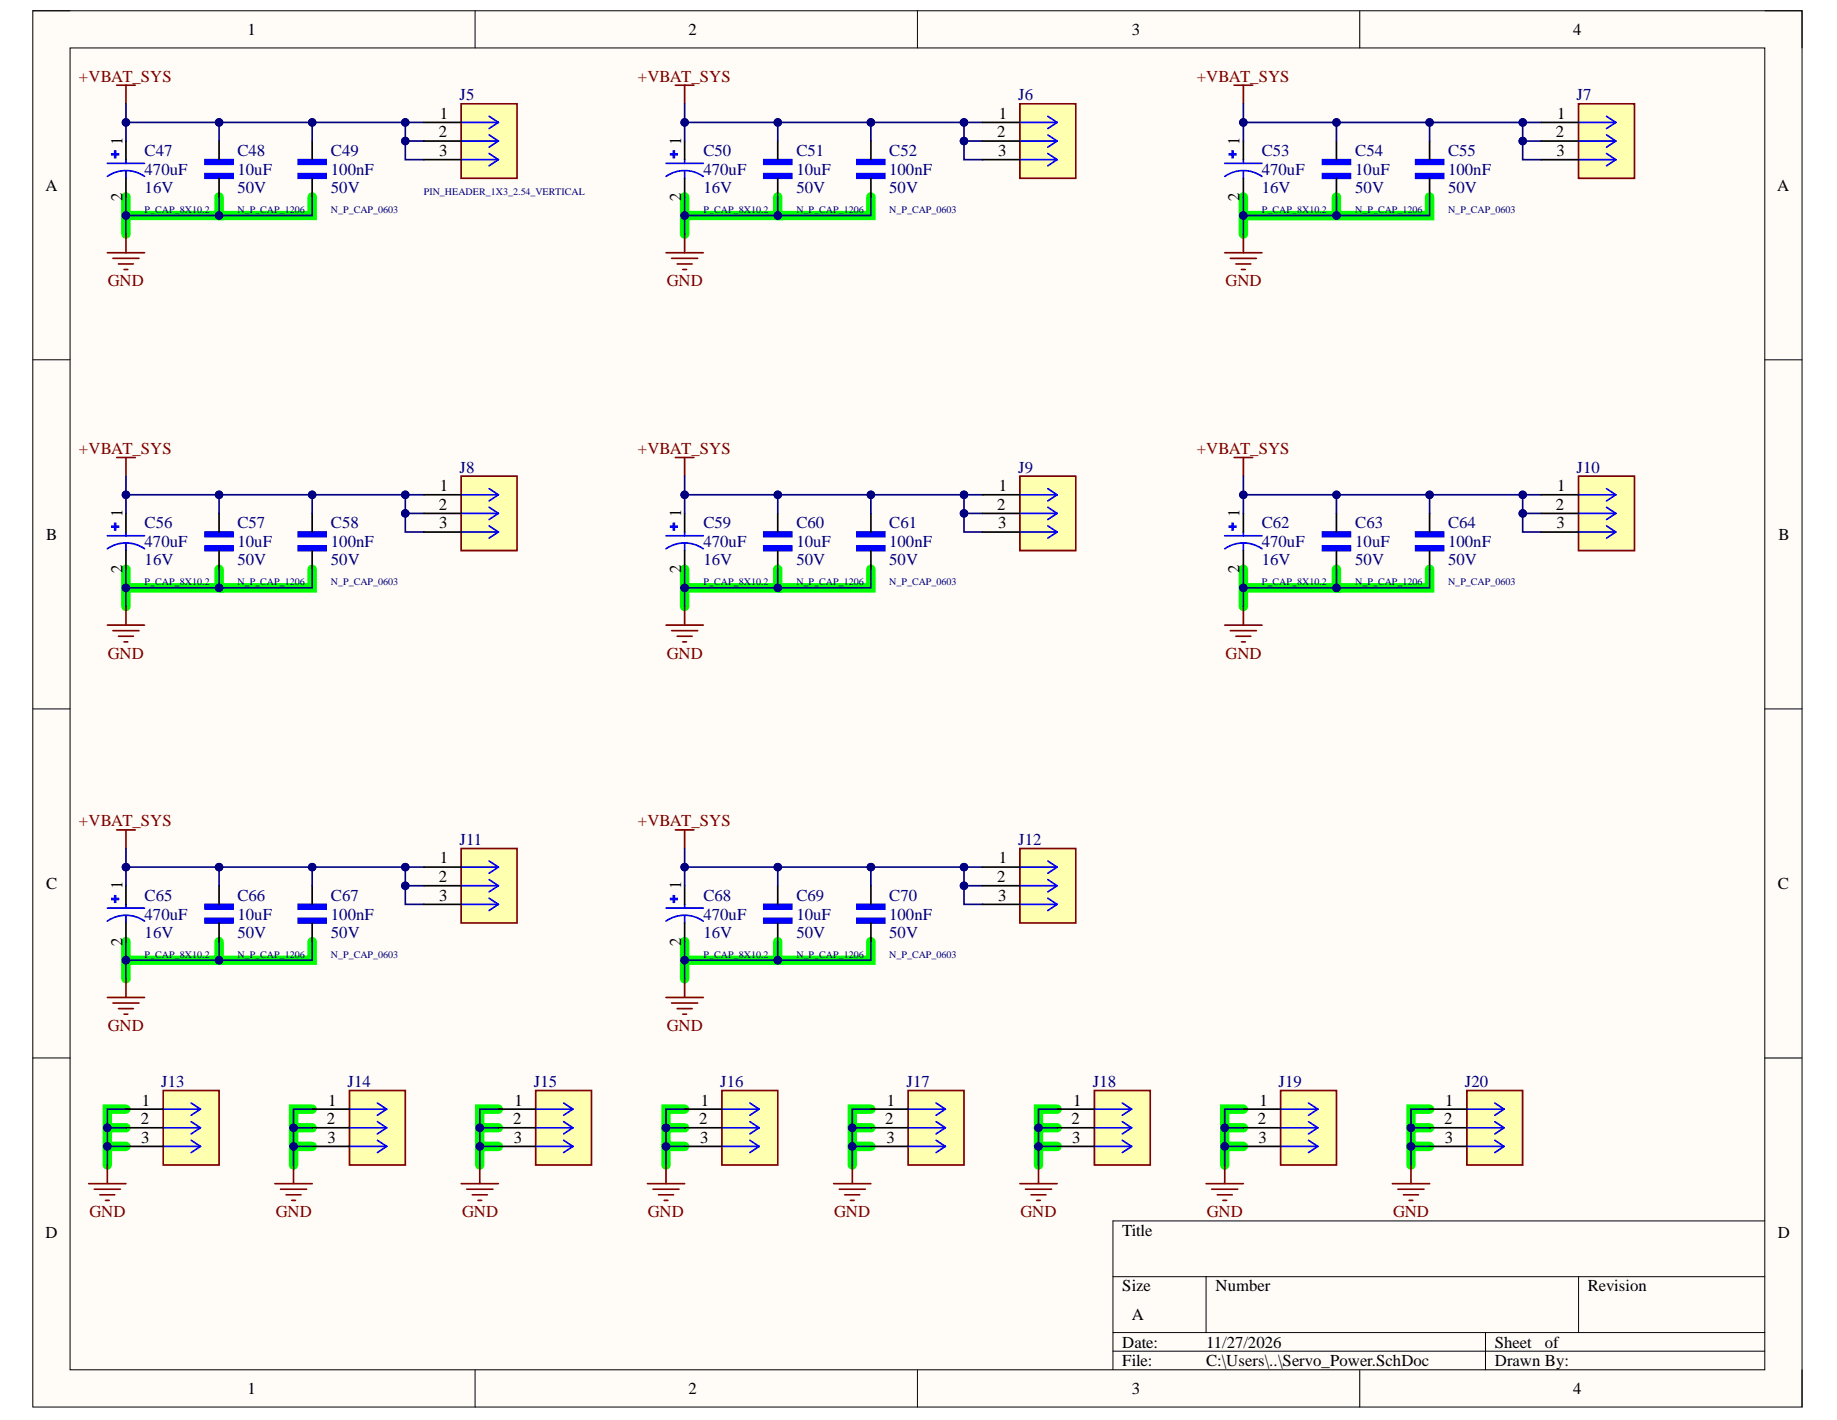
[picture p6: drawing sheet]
<svg xmlns="http://www.w3.org/2000/svg" width="279mm" height="216mm" viewBox="0 0 279 216" stroke-linecap="round" stroke-linejoin="round" font-family="sans-serif">
<defs><g id="words">
<g font-size="2.5">
<text x="37.6" y="5.3">1</text>
<text x="104.7" y="5.3">2</text>
<text x="172.1" y="5.3">3</text>
<text x="239.3" y="5.3">4</text>
<text x="18.6" y="22" transform="rotate(-90 18.6 22)">1</text>
<text x="66.7" y="20.9">2</text>
<text x="66.8" y="23.8">3</text>
<text x="66.9" y="18.1">1</text>
<text x="103.6" y="22" transform="rotate(-90 103.6 22)">1</text>
<text x="151.7" y="20.9">2</text>
<text x="151.8" y="23.8">3</text>
<text x="151.9" y="18.1">1</text>
<text x="188.5" y="22" transform="rotate(-90 188.5 22)">1</text>
<text x="236.7" y="20.9">2</text>
<text x="236.7" y="23.8">3</text>
<text x="236.8" y="18.1">1</text>
<text x="6.9" y="29">A</text>
<text x="270.3" y="29">A</text>
<text x="18.6" y="30.5" transform="rotate(-90 18.6 30.5)">2</text>
<text x="103.6" y="30.5" transform="rotate(-90 103.6 30.5)">2</text>
<text x="188.5" y="30.5" transform="rotate(-90 188.5 30.5)">2</text>
<text x="66.7" y="77.5">2</text>
<text x="66.9" y="74.6">1</text>
<text x="151.7" y="77.5">2</text>
<text x="151.9" y="74.6">1</text>
<text x="236.7" y="77.5">2</text>
<text x="236.8" y="74.6">1</text>
<text x="7" y="82.1">B</text>
<text x="18.6" y="78.6" transform="rotate(-90 18.6 78.6)">1</text>
<text x="66.8" y="80.3">3</text>
<text x="103.6" y="78.6" transform="rotate(-90 103.6 78.6)">1</text>
<text x="151.8" y="80.3">3</text>
<text x="188.5" y="78.6" transform="rotate(-90 188.5 78.6)">1</text>
<text x="236.7" y="80.3">3</text>
<text x="270.5" y="82.1">B</text>
<text x="18.6" y="87.1" transform="rotate(-90 18.6 87.1)">2</text>
<text x="103.6" y="87.1" transform="rotate(-90 103.6 87.1)">2</text>
<text x="188.5" y="87.1" transform="rotate(-90 188.5 87.1)">2</text>
<text x="66.9" y="131.3">1</text>
<text x="151.9" y="131.3">1</text>
<text x="7" y="135.2">C</text>
<text x="18.6" y="135.2" transform="rotate(-90 18.6 135.2)">1</text>
<text x="66.7" y="134.1">2</text>
<text x="66.8" y="136.9">3</text>
<text x="103.6" y="135.2" transform="rotate(-90 103.6 135.2)">1</text>
<text x="151.7" y="134.1">2</text>
<text x="151.8" y="136.9">3</text>
<text x="270.4" y="135.2">C</text>
<text x="18.6" y="143.8" transform="rotate(-90 18.6 143.8)">2</text>
<text x="103.6" y="143.8" transform="rotate(-90 103.6 143.8)">2</text>
<text x="21.4" y="170.9">2</text>
<text x="21.5" y="173.8">3</text>
<text x="21.6" y="168.1">1</text>
<text x="49.7" y="170.9">2</text>
<text x="49.8" y="173.8">3</text>
<text x="49.9" y="168.1">1</text>
<text x="78.1" y="170.9">2</text>
<text x="78.2" y="173.8">3</text>
<text x="78.2" y="168.1">1</text>
<text x="106.3" y="170.9">2</text>
<text x="106.5" y="173.8">3</text>
<text x="106.6" y="168.1">1</text>
<text x="134.7" y="170.9">2</text>
<text x="134.8" y="173.8">3</text>
<text x="134.9" y="168.1">1</text>
<text x="163" y="170.9">2</text>
<text x="163.1" y="173.8">3</text>
<text x="163.2" y="168.1">1</text>
<text x="191.3" y="170.9">2</text>
<text x="191.4" y="173.8">3</text>
<text x="191.6" y="168.1">1</text>
<text x="219.7" y="170.9">2</text>
<text x="219.7" y="173.8">3</text>
<text x="219.8" y="168.1">1</text>
<text x="6.9" y="188.2">D</text>
<text x="170.7" y="187.9">Title</text>
<text x="270.4" y="188.2">D</text>
<text x="170.7" y="196.4">Size</text>
<text x="184.9" y="196.4">Number</text>
<text x="241.5" y="196.4">Revision</text>
<text x="172.1" y="200.7">A</text>
<text x="170.7" y="204.9">Date:</text>
<text x="170.7" y="207.7">File:</text>
<text x="183.5" y="204.9">11/27/2026</text>
<text x="183.5" y="207.7">C:\Users\..\Servo_Power.SchDoc</text>
<text x="227.4" y="204.9">Sheet</text>
<text x="227.4" y="207.7">Drawn By:</text>
<text x="235" y="204.9">of</text>
<text x="37.6" y="212">1</text>
<text x="104.7" y="212">2</text>
<text x="172.1" y="212">3</text>
<text x="239.3" y="212">4</text>
</g>
<g font-size="2.5" fill="#800000">
<text x="12" y="12.4">+VBAT_SYS</text>
<text x="97" y="12.4">+VBAT_SYS</text>
<text x="182" y="12.4">+VBAT_SYS</text>
<text x="16.4" y="43.5">GND</text>
<text x="101.4" y="43.5">GND</text>
<text x="186.4" y="43.5">GND</text>
<text x="12" y="69">+VBAT_SYS</text>
<text x="97" y="69">+VBAT_SYS</text>
<text x="182" y="69">+VBAT_SYS</text>
<text x="16.4" y="100.2">GND</text>
<text x="101.4" y="100.2">GND</text>
<text x="186.4" y="100.2">GND</text>
<text x="12" y="125.6">+VBAT_SYS</text>
<text x="97" y="125.6">+VBAT_SYS</text>
<text x="16.4" y="156.8">GND</text>
<text x="101.4" y="156.8">GND</text>
<text x="13.6" y="185">GND</text>
<text x="42" y="185">GND</text>
<text x="70.3" y="185">GND</text>
<text x="98.5" y="185">GND</text>
<text x="126.9" y="185">GND</text>
<text x="155.2" y="185">GND</text>
<text x="183.5" y="185">GND</text>
<text x="211.9" y="185">GND</text>
</g>
<g font-size="2.5" fill="#000080">
<text x="69.9" y="15.2">J5</text>
<text x="154.9" y="15.2">J6</text>
<text x="239.8" y="15.2">J7</text>
<text x="22" y="23.8">C47</text>
<text x="36.1" y="23.8">C48</text>
<text x="50.3" y="23.8">C49</text>
<text x="107" y="23.8">C50</text>
<text x="121.1" y="23.8">C51</text>
<text x="135.2" y="23.8">C52</text>
<text x="191.9" y="23.8">C53</text>
<text x="206.1" y="23.8">C54</text>
<text x="220.2" y="23.8">C55</text>
<text x="22" y="29.4">16V</text>
<text x="22" y="26.5">470uF</text>
<text x="36.1" y="29.4">50V</text>
<text x="36.1" y="26.5">10uF</text>
<text x="50.3" y="29.4">50V</text>
<text x="50.3" y="26.5">100nF</text>
<text x="107" y="29.4">16V</text>
<text x="107" y="26.5">470uF</text>
<text x="121.1" y="29.4">50V</text>
<text x="121.1" y="26.5">10uF</text>
<text x="135.2" y="29.4">50V</text>
<text x="135.2" y="26.5">100nF</text>
<text x="191.9" y="29.4">16V</text>
<text x="191.9" y="26.5">470uF</text>
<text x="206.1" y="29.4">50V</text>
<text x="206.1" y="26.5">10uF</text>
<text x="220.2" y="29.4">50V</text>
<text x="220.2" y="26.5">100nF</text>
<text x="69.9" y="71.8">J8</text>
<text x="154.9" y="71.8">J9</text>
<text x="239.8" y="71.8">J10</text>
<text x="22" y="83.2">470uF</text>
<text x="22" y="80.3">C56</text>
<text x="36.1" y="83.2">10uF</text>
<text x="36.1" y="80.3">C57</text>
<text x="50.3" y="83.2">100nF</text>
<text x="50.3" y="80.3">C58</text>
<text x="107" y="83.2">470uF</text>
<text x="107" y="80.3">C59</text>
<text x="121.1" y="83.2">10uF</text>
<text x="121.1" y="80.3">C60</text>
<text x="135.2" y="83.2">100nF</text>
<text x="135.2" y="80.3">C61</text>
<text x="191.9" y="83.2">470uF</text>
<text x="191.9" y="80.3">C62</text>
<text x="206.1" y="83.2">10uF</text>
<text x="206.1" y="80.3">C63</text>
<text x="220.2" y="83.2">100nF</text>
<text x="220.2" y="80.3">C64</text>
<text x="22" y="86">16V</text>
<text x="36.1" y="86">50V</text>
<text x="50.3" y="86">50V</text>
<text x="107" y="86">16V</text>
<text x="121.1" y="86">50V</text>
<text x="135.2" y="86">50V</text>
<text x="191.9" y="86">16V</text>
<text x="206.1" y="86">50V</text>
<text x="220.2" y="86">50V</text>
<text x="69.9" y="128.5">J11</text>
<text x="154.9" y="128.5">J12</text>
<text x="22" y="136.9">C65</text>
<text x="36.1" y="136.9">C66</text>
<text x="50.3" y="136.9">C67</text>
<text x="107" y="136.9">C68</text>
<text x="121.1" y="136.9">C69</text>
<text x="135.2" y="136.9">C70</text>
<text x="22" y="142.6">16V</text>
<text x="22" y="139.8">470uF</text>
<text x="36.1" y="142.6">50V</text>
<text x="36.1" y="139.8">10uF</text>
<text x="50.3" y="142.6">50V</text>
<text x="50.3" y="139.8">100nF</text>
<text x="107" y="142.6">16V</text>
<text x="107" y="139.8">470uF</text>
<text x="121.1" y="142.6">50V</text>
<text x="121.1" y="139.8">10uF</text>
<text x="135.2" y="142.6">50V</text>
<text x="135.2" y="139.8">100nF</text>
<text x="24.5" y="165.2">J13</text>
<text x="52.9" y="165.2">J14</text>
<text x="81.2" y="165.2">J15</text>
<text x="109.5" y="165.2">J16</text>
<text x="137.9" y="165.2">J17</text>
<text x="166.2" y="165.2">J18</text>
<text x="194.5" y="165.2">J19</text>
<text x="222.8" y="165.2">J20</text>
</g>
<g font-size="1.5" fill="#000080">
<text x="64.5" y="29.6">PIN_HEADER_1X3_2.54_VERTICAL</text>
<text x="22" y="32.5">P_CAP_8X10.2</text>
<text x="36.1" y="32.5">N_P_CAP_1206</text>
<text x="50.3" y="32.5">N_P_CAP_0603</text>
<text x="107" y="32.5">P_CAP_8X10.2</text>
<text x="121.1" y="32.5">N_P_CAP_1206</text>
<text x="135.2" y="32.5">N_P_CAP_0603</text>
<text x="191.9" y="32.5">P_CAP_8X10.2</text>
<text x="206.1" y="32.5">N_P_CAP_1206</text>
<text x="220.2" y="32.5">N_P_CAP_0603</text>
<text x="22" y="89">P_CAP_8X10.2</text>
<text x="36.1" y="89">N_P_CAP_1206</text>
<text x="50.3" y="89">N_P_CAP_0603</text>
<text x="107" y="89">P_CAP_8X10.2</text>
<text x="121.1" y="89">N_P_CAP_1206</text>
<text x="135.2" y="89">N_P_CAP_0603</text>
<text x="191.9" y="89">P_CAP_8X10.2</text>
<text x="206.1" y="89">N_P_CAP_1206</text>
<text x="220.2" y="89">N_P_CAP_0603</text>
<text x="22" y="145.6">P_CAP_8X10.2</text>
<text x="36.1" y="145.6">N_P_CAP_1206</text>
<text x="50.3" y="145.6">N_P_CAP_0603</text>
<text x="107" y="145.6">P_CAP_8X10.2</text>
<text x="121.1" y="145.6">N_P_CAP_1206</text>
<text x="135.2" y="145.6">N_P_CAP_0603</text>
</g>
</g></defs>
<path d="M5 1.6h269.1v212.3h-269.1z" fill-rule="evenodd" fill="#fffcf8"/>
<path d="M5 1.6h269.1v212.3h-269.1z" fill="none" stroke="#000" stroke-width=".15"/>
<path d="M10.7 7.3h257.7v201h-257.7z" fill-rule="evenodd" fill="#fffcf8"/>
<g fill="none" stroke="#000" stroke-width=".15">
<path d="M5 1.6h5.7M10.7 7.3h257.7v201h-257.7zM72.3 1.6v5.7M139.5 1.6v5.7M206.8 1.6v5.7M268.4 1.6h5.7v5.7M5 54.7h5.7M268.4 54.7h5.7M5 107.8h5.7M268.4 107.8h5.7M5 160.9h5.7M268.4 160.9h5.7"/>
<path d="M169.3 194.1h99.1M183.4 194.1v8.5M240.1 194.1v8.5M268.4 185.6h-99.1v22.7M72.3 208.3v5.6M139.5 208.3v5.6M169.3 202.6h99.1M169.3 205.4h99.1M206.8 208.3v5.6M225.9 202.6v5.7M274.1 208.3v5.6"/>
</g>
<g fill="none" stroke="#0f0" stroke-width="1.4">
<path d="M19.2 29.9v5.7M33.3 29.9v2.9h-14.1M47.5 29.9v2.9h-14.2M104.1 29.9v5.7M118.3 29.9v2.9h-14.2M132.5 29.9v2.9h-14.2M189.1 29.9v5.7M203.3 29.9v2.9h-14.2M217.4 29.9v2.9h-14.1M19.2 86.5v5.7M33.3 86.5v2.9h-14.1M47.5 86.5v2.9h-14.2"/>
<path d="M104.1 86.5v5.7M118.3 86.5v2.9h-14.2M132.5 86.5v2.9h-14.2M189.1 86.6v5.6M203.3 86.6v2.8h-14.2M217.4 86.6v2.8h-14.1M19.2 143.2v5.6M33.3 143.2v2.8h-14.1M47.5 143.2v2.8h-14.2M104.1 143.2v5.6M118.3 143.2v2.8h-14.2M132.5 143.2v2.8h-14.2"/>
<path d="M16.3 171.5h2.9M16.3 174.3h2.9M19.2 168.6h-2.9v8.5M44.6 171.5h2.9M44.6 174.3h2.9M47.5 168.6h-2.9v8.5M73 171.5h2.8M73 174.3h2.8M75.8 168.6h-2.8v8.5M101.3 171.5h2.8M101.3 174.3h2.8M104.1 168.6h-2.8v8.5"/>
<path d="M129.6 171.5h2.9M129.6 174.3h2.9M132.5 168.6h-2.9v8.5M157.9 171.5h2.9M158 174.3h2.8M160.8 168.6h-2.8v8.5M186.3 171.5h2.8M186.3 174.3h2.8M189.1 168.6h-2.8v8.5M214.6 171.5h2.8M214.6 174.3h2.8M217.4 168.6h-2.8v8.5"/>
</g>
<g fill="none" stroke="#800000" stroke-width=".25">
<path d="M16.3 38.4h5.7M17.2 39.3h3.9M19.2 35.6v2.8M18 40.1h2.3M18.9 41h.5M13.5 180h5.7M16.3 177.1v2.9M41.8 180h5.7M44.6 177.1v2.9M70.1 180h5.7M73 177.1v2.9M98.5 180h5.6"/>
<path d="M101.3 177.1v2.9M126.8 180h5.7M129.6 177.1v2.9M155.1 180h5.7M158 177.1v2.9M183.4 180h5.7M186.3 177.1v2.9M211.8 180h5.6M214.6 177.1v2.9M14.3 180.8h4M15.2 181.7h2.3M16 182.5h.6"/>
<path d="M42.7 180.8h3.9M43.5 181.7h2.3M44.4 182.5h.5M71 180.8h4M71.8 181.7h2.3M72.7 182.5h.6M99.3 180.8h4M100.2 181.7h2.2M101 182.5h.6M127.6 180.8h4M128.5 181.7h2.3M129.3 182.5h.6"/>
<path d="M156 180.8h3.9M156.8 181.7h2.3M157.7 182.5h.5M184.3 180.8h4M185.1 181.7h2.3M186 182.5h.6M212.6 180.8h4M213.5 181.7h2.2M214.3 182.5h.6"/>
</g>
<path d="M31.2 26.4h4.2v.7h-4.2z" fill-rule="evenodd" fill="#00f"/>
<path d="M31.2 26.4h4.2v.7h-4.2z" fill="none" stroke="#00f" stroke-width=".25"/>
<path d="M31.2 24.3h4.2v.7h-4.2z" fill-rule="evenodd" fill="#00f"/>
<path d="M31.2 24.3h4.2v.7h-4.2z" fill="none" stroke="#00f" stroke-width=".25"/>
<path d="M33.3 21.4v2.9M33.3 27.1v2.8" fill="none" stroke="#000" stroke-width=".25"/>
<path d="M45.4 26.4h4.2v.7h-4.2z" fill-rule="evenodd" fill="#00f"/>
<path d="M45.4 26.4h4.2v.7h-4.2z" fill="none" stroke="#00f" stroke-width=".25"/>
<path d="M45.4 24.3h4.2v.7h-4.2z" fill-rule="evenodd" fill="#00f"/>
<path d="M45.4 24.3h4.2v.7h-4.2z" fill="none" stroke="#00f" stroke-width=".25"/>
<path d="M47.5 21.4v2.9M47.5 27.1v2.8" fill="none" stroke="#000" stroke-width=".25"/>
<path d="M17.4 23h.2v1h-.2z" fill-rule="evenodd" fill="#00f"/>
<path d="M17.4 23h.2v1h-.2z" fill="none" stroke="#00f" stroke-width=".25"/>
<path d="M17 23.4h1v.1h-1z" fill-rule="evenodd" fill="#00f"/>
<path d="M16.3 26.8a4.9 4.9 0 0 1 5.7 0M16.3 24.8h5.7M17 23.4h1v.1h-1zM19.2 24.3v.5M19.2 26v1.1" fill="none" stroke="#00f" stroke-width=".25"/>
<path d="M19.2 21.4v2.9M19.2 27.1v2.8" fill="none" stroke="#000" stroke-width=".25"/>
<path d="M17.7 13h2.9M19.2 13v2.8M101.3 38.4h5.7M102.1 39.3h4M104.1 35.6v2.8M103 40.1h2.3M103.8 41h.6" fill="none" stroke="#800000" stroke-width=".25"/>
<path d="M116.2 26.4h4.2v.7h-4.2z" fill-rule="evenodd" fill="#00f"/>
<path d="M116.2 26.4h4.2v.7h-4.2z" fill="none" stroke="#00f" stroke-width=".25"/>
<path d="M116.2 24.3h4.2v.7h-4.2z" fill-rule="evenodd" fill="#00f"/>
<path d="M116.2 24.3h4.2v.7h-4.2z" fill="none" stroke="#00f" stroke-width=".25"/>
<path d="M118.3 21.4v2.9M118.3 27.1v2.8" fill="none" stroke="#000" stroke-width=".25"/>
<path d="M130.3 26.4h4.3v.7h-4.3z" fill-rule="evenodd" fill="#00f"/>
<path d="M130.3 26.4h4.3v.7h-4.3z" fill="none" stroke="#00f" stroke-width=".25"/>
<path d="M130.3 24.3h4.3v.7h-4.3z" fill-rule="evenodd" fill="#00f"/>
<path d="M130.3 24.3h4.3v.7h-4.3z" fill="none" stroke="#00f" stroke-width=".25"/>
<path d="M132.5 21.4v2.9M132.5 27.1v2.8" fill="none" stroke="#000" stroke-width=".25"/>
<path d="M102.4 23h.2v1h-.2z" fill-rule="evenodd" fill="#00f"/>
<path d="M102.4 23h.2v1h-.2z" fill="none" stroke="#00f" stroke-width=".25"/>
<path d="M102 23.4h1v.1h-1z" fill-rule="evenodd" fill="#00f"/>
<path d="M101.3 26.8a4.9 4.9 0 0 1 5.7 0M101.3 24.8h5.7M102 23.4h1v.1h-1zM104.1 24.3v.5M104.1 26v1.1" fill="none" stroke="#00f" stroke-width=".25"/>
<path d="M104.1 21.4v2.9M104.1 27.1v2.8" fill="none" stroke="#000" stroke-width=".25"/>
<path d="M102.7 13h2.8M104.1 13v2.8" fill="none" stroke="#800000" stroke-width=".25"/>
<path d="M19.2 168.6h-2.9v8.5" fill="none" stroke="#000080" stroke-width=".25"/>
<circle cx="16.3" cy="171.5" r=".57" fill="#000080"/>
<circle cx="16.3" cy="171.5" r=".57" fill="none" stroke="#000080" stroke-width=".15"/>
<circle cx="16.3" cy="174.3" r=".56" fill="#000080"/>
<circle cx="16.3" cy="174.3" r=".56" fill="none" stroke="#000080" stroke-width=".15"/>
<path d="M132.5 168.6h-2.9v8.5" fill="none" stroke="#000080" stroke-width=".25"/>
<circle cx="129.6" cy="171.5" r=".57" fill="#000080"/>
<circle cx="129.6" cy="171.5" r=".57" fill="none" stroke="#000080" stroke-width=".15"/>
<circle cx="129.6" cy="174.3" r=".57" fill="#000080"/>
<circle cx="129.6" cy="174.3" r=".57" fill="none" stroke="#000080" stroke-width=".15"/>
<path d="M129.6 171.5h2.9" fill="none" stroke="#000080" stroke-width=".25"/>
<circle cx="129.6" cy="171.5" r=".57" fill="#000080"/>
<circle cx="129.6" cy="171.5" r=".57" fill="none" stroke="#000080" stroke-width=".15"/>
<path d="M129.6 174.3h2.9" fill="none" stroke="#000080" stroke-width=".25"/>
<circle cx="129.6" cy="174.3" r=".57" fill="#000080"/>
<circle cx="129.6" cy="174.3" r=".57" fill="none" stroke="#000080" stroke-width=".15"/>
<path d="M16.3 171.5h2.9" fill="none" stroke="#000080" stroke-width=".25"/>
<circle cx="16.3" cy="171.5" r=".57" fill="#000080"/>
<circle cx="16.3" cy="171.5" r=".57" fill="none" stroke="#000080" stroke-width=".15"/>
<path d="M16.3 174.3h2.9" fill="none" stroke="#000080" stroke-width=".25"/>
<circle cx="16.3" cy="174.3" r=".56" fill="#000080"/>
<circle cx="16.3" cy="174.3" r=".56" fill="none" stroke="#000080" stroke-width=".15"/>
<path d="M47.5 168.6h-2.9v8.5" fill="none" stroke="#000080" stroke-width=".25"/>
<circle cx="44.6" cy="171.5" r=".57" fill="#000080"/>
<circle cx="44.6" cy="171.5" r=".57" fill="none" stroke="#000080" stroke-width=".15"/>
<circle cx="44.7" cy="174.3" r=".56" fill="#000080"/>
<circle cx="44.7" cy="174.3" r=".56" fill="none" stroke="#000080" stroke-width=".15"/>
<path d="M160.8 168.6h-2.8v8.5" fill="none" stroke="#000080" stroke-width=".25"/>
<circle cx="157.9" cy="171.5" r=".57" fill="#000080"/>
<circle cx="157.9" cy="171.5" r=".57" fill="none" stroke="#000080" stroke-width=".15"/>
<circle cx="157.9" cy="174.3" r=".57" fill="#000080"/>
<circle cx="157.9" cy="174.3" r=".57" fill="none" stroke="#000080" stroke-width=".15"/>
<path d="M157.9 171.5h2.9" fill="none" stroke="#000080" stroke-width=".25"/>
<circle cx="157.9" cy="171.5" r=".57" fill="#000080"/>
<circle cx="157.9" cy="171.5" r=".57" fill="none" stroke="#000080" stroke-width=".15"/>
<path d="M158 174.3h2.8" fill="none" stroke="#000080" stroke-width=".25"/>
<circle cx="157.9" cy="174.3" r=".57" fill="#000080"/>
<circle cx="157.9" cy="174.3" r=".57" fill="none" stroke="#000080" stroke-width=".15"/>
<path d="M44.6 171.5h2.9" fill="none" stroke="#000080" stroke-width=".25"/>
<circle cx="44.6" cy="171.5" r=".57" fill="#000080"/>
<circle cx="44.6" cy="171.5" r=".57" fill="none" stroke="#000080" stroke-width=".15"/>
<path d="M44.6 174.3h2.9" fill="none" stroke="#000080" stroke-width=".25"/>
<circle cx="44.7" cy="174.3" r=".56" fill="#000080"/>
<circle cx="44.7" cy="174.3" r=".56" fill="none" stroke="#000080" stroke-width=".15"/>
<path d="M75.8 168.6h-2.8v8.5" fill="none" stroke="#000080" stroke-width=".25"/>
<circle cx="73" cy="171.5" r=".57" fill="#000080"/>
<circle cx="73" cy="171.5" r=".57" fill="none" stroke="#000080" stroke-width=".15"/>
<circle cx="73" cy="174.3" r=".56" fill="#000080"/>
<circle cx="73" cy="174.3" r=".56" fill="none" stroke="#000080" stroke-width=".15"/>
<path d="M189.1 168.6h-2.8v8.5" fill="none" stroke="#000080" stroke-width=".25"/>
<circle cx="186.3" cy="171.5" r=".57" fill="#000080"/>
<circle cx="186.3" cy="171.5" r=".57" fill="none" stroke="#000080" stroke-width=".15"/>
<circle cx="186.3" cy="174.3" r=".57" fill="#000080"/>
<circle cx="186.3" cy="174.3" r=".57" fill="none" stroke="#000080" stroke-width=".15"/>
<path d="M186.3 171.5h2.8" fill="none" stroke="#000080" stroke-width=".25"/>
<circle cx="186.3" cy="171.5" r=".57" fill="#000080"/>
<circle cx="186.3" cy="171.5" r=".57" fill="none" stroke="#000080" stroke-width=".15"/>
<path d="M186.3 174.3h2.8" fill="none" stroke="#000080" stroke-width=".25"/>
<circle cx="186.3" cy="174.3" r=".57" fill="#000080"/>
<circle cx="186.3" cy="174.3" r=".57" fill="none" stroke="#000080" stroke-width=".15"/>
<path d="M73 171.5h2.8" fill="none" stroke="#000080" stroke-width=".25"/>
<circle cx="73" cy="171.5" r=".57" fill="#000080"/>
<circle cx="73" cy="171.5" r=".57" fill="none" stroke="#000080" stroke-width=".15"/>
<path d="M73 174.3h2.8" fill="none" stroke="#000080" stroke-width=".25"/>
<circle cx="73" cy="174.3" r=".56" fill="#000080"/>
<circle cx="73" cy="174.3" r=".56" fill="none" stroke="#000080" stroke-width=".15"/>
<path d="M104.1 168.6h-2.8v8.5" fill="none" stroke="#000080" stroke-width=".25"/>
<circle cx="101.3" cy="171.5" r=".57" fill="#000080"/>
<circle cx="101.3" cy="171.5" r=".57" fill="none" stroke="#000080" stroke-width=".15"/>
<circle cx="101.3" cy="174.3" r=".56" fill="#000080"/>
<circle cx="101.3" cy="174.3" r=".56" fill="none" stroke="#000080" stroke-width=".15"/>
<path d="M217.4 168.6h-2.8v8.5" fill="none" stroke="#000080" stroke-width=".25"/>
<circle cx="214.6" cy="171.5" r=".57" fill="#000080"/>
<circle cx="214.6" cy="171.5" r=".57" fill="none" stroke="#000080" stroke-width=".15"/>
<circle cx="214.6" cy="174.3" r=".57" fill="#000080"/>
<circle cx="214.6" cy="174.3" r=".57" fill="none" stroke="#000080" stroke-width=".15"/>
<path d="M214.6 171.5h2.8" fill="none" stroke="#000080" stroke-width=".25"/>
<circle cx="214.6" cy="171.5" r=".57" fill="#000080"/>
<circle cx="214.6" cy="171.5" r=".57" fill="none" stroke="#000080" stroke-width=".15"/>
<path d="M214.6 174.3h2.8" fill="none" stroke="#000080" stroke-width=".25"/>
<circle cx="214.6" cy="174.3" r=".57" fill="#000080"/>
<circle cx="214.6" cy="174.3" r=".57" fill="none" stroke="#000080" stroke-width=".15"/>
<path d="M101.3 171.5h2.8" fill="none" stroke="#000080" stroke-width=".25"/>
<circle cx="101.3" cy="171.5" r=".57" fill="#000080"/>
<circle cx="101.3" cy="171.5" r=".57" fill="none" stroke="#000080" stroke-width=".15"/>
<path d="M101.3 174.3h2.8" fill="none" stroke="#000080" stroke-width=".25"/>
<circle cx="101.3" cy="174.3" r=".56" fill="#000080"/>
<circle cx="101.3" cy="174.3" r=".56" fill="none" stroke="#000080" stroke-width=".15"/>
<path d="M33.3 29.9v2.9h-14.1" fill="none" stroke="#000080" stroke-width=".25"/>
<circle cx="33.3" cy="32.8" r=".57" fill="#000080"/>
<circle cx="33.3" cy="32.8" r=".57" fill="none" stroke="#000080" stroke-width=".15"/>
<circle cx="19.2" cy="32.8" r=".57" fill="#000080"/>
<circle cx="19.2" cy="32.8" r=".57" fill="none" stroke="#000080" stroke-width=".15"/>
<path d="M19.2 18.6h45.3" fill="none" stroke="#000080" stroke-width=".25"/>
<circle cx="61.6" cy="18.6" r=".57" fill="#000080"/>
<circle cx="61.6" cy="18.6" r=".57" fill="none" stroke="#000080" stroke-width=".15"/>
<circle cx="47.5" cy="18.6" r=".57" fill="#000080"/>
<circle cx="47.5" cy="18.6" r=".57" fill="none" stroke="#000080" stroke-width=".15"/>
<circle cx="33.3" cy="18.6" r=".57" fill="#000080"/>
<circle cx="33.3" cy="18.6" r=".57" fill="none" stroke="#000080" stroke-width=".15"/>
<circle cx="19.2" cy="18.6" r=".57" fill="#000080"/>
<circle cx="19.2" cy="18.6" r=".57" fill="none" stroke="#000080" stroke-width=".15"/>
<path d="M33.3 18.6v2.8" fill="none" stroke="#000080" stroke-width=".25"/>
<circle cx="33.3" cy="18.6" r=".57" fill="#000080"/>
<circle cx="33.3" cy="18.6" r=".57" fill="none" stroke="#000080" stroke-width=".15"/>
<path d="M61.6 18.6v2.8h2.9" fill="none" stroke="#000080" stroke-width=".25"/>
<circle cx="61.6" cy="18.6" r=".57" fill="#000080"/>
<circle cx="61.6" cy="18.6" r=".57" fill="none" stroke="#000080" stroke-width=".15"/>
<circle cx="61.6" cy="21.4" r=".57" fill="#000080"/>
<circle cx="61.6" cy="21.4" r=".57" fill="none" stroke="#000080" stroke-width=".15"/>
<path d="M61.6 21.4v2.9h2.9" fill="none" stroke="#000080" stroke-width=".25"/>
<circle cx="61.6" cy="21.4" r=".57" fill="#000080"/>
<circle cx="61.6" cy="21.4" r=".57" fill="none" stroke="#000080" stroke-width=".15"/>
<path d="M19.2 29.9v5.7" fill="none" stroke="#000080" stroke-width=".25"/>
<circle cx="19.2" cy="32.8" r=".57" fill="#000080"/>
<circle cx="19.2" cy="32.8" r=".57" fill="none" stroke="#000080" stroke-width=".15"/>
<path d="M19.2 15.8v5.6" fill="none" stroke="#000080" stroke-width=".25"/>
<circle cx="19.2" cy="18.6" r=".57" fill="#000080"/>
<circle cx="19.2" cy="18.6" r=".57" fill="none" stroke="#000080" stroke-width=".15"/>
<path d="M47.5 18.6v2.8" fill="none" stroke="#000080" stroke-width=".25"/>
<circle cx="47.5" cy="18.6" r=".57" fill="#000080"/>
<circle cx="47.5" cy="18.6" r=".57" fill="none" stroke="#000080" stroke-width=".15"/>
<path d="M47.5 29.9v2.9h-14.2" fill="none" stroke="#000080" stroke-width=".25"/>
<circle cx="33.3" cy="32.8" r=".57" fill="#000080"/>
<circle cx="33.3" cy="32.8" r=".57" fill="none" stroke="#000080" stroke-width=".15"/>
<path d="M118.3 29.9v2.9h-14.2" fill="none" stroke="#000080" stroke-width=".25"/>
<circle cx="118.3" cy="32.8" r=".57" fill="#000080"/>
<circle cx="118.3" cy="32.8" r=".57" fill="none" stroke="#000080" stroke-width=".15"/>
<circle cx="104.1" cy="32.8" r=".57" fill="#000080"/>
<circle cx="104.1" cy="32.8" r=".57" fill="none" stroke="#000080" stroke-width=".15"/>
<path d="M104.1 18.6h45.3" fill="none" stroke="#000080" stroke-width=".25"/>
<circle cx="146.6" cy="18.6" r=".57" fill="#000080"/>
<circle cx="146.6" cy="18.6" r=".57" fill="none" stroke="#000080" stroke-width=".15"/>
<circle cx="132.5" cy="18.6" r=".57" fill="#000080"/>
<circle cx="132.5" cy="18.6" r=".57" fill="none" stroke="#000080" stroke-width=".15"/>
<circle cx="118.3" cy="18.6" r=".57" fill="#000080"/>
<circle cx="118.3" cy="18.6" r=".57" fill="none" stroke="#000080" stroke-width=".15"/>
<circle cx="104.1" cy="18.6" r=".57" fill="#000080"/>
<circle cx="104.1" cy="18.6" r=".57" fill="none" stroke="#000080" stroke-width=".15"/>
<path d="M118.3 18.6v2.8" fill="none" stroke="#000080" stroke-width=".25"/>
<circle cx="118.3" cy="18.6" r=".57" fill="#000080"/>
<circle cx="118.3" cy="18.6" r=".57" fill="none" stroke="#000080" stroke-width=".15"/>
<path d="M146.6 18.6v2.8h2.8" fill="none" stroke="#000080" stroke-width=".25"/>
<circle cx="146.6" cy="18.6" r=".57" fill="#000080"/>
<circle cx="146.6" cy="18.6" r=".57" fill="none" stroke="#000080" stroke-width=".15"/>
<circle cx="146.6" cy="21.4" r=".57" fill="#000080"/>
<circle cx="146.6" cy="21.4" r=".57" fill="none" stroke="#000080" stroke-width=".15"/>
<path d="M146.6 21.4v2.9h2.8" fill="none" stroke="#000080" stroke-width=".25"/>
<circle cx="146.6" cy="21.4" r=".57" fill="#000080"/>
<circle cx="146.6" cy="21.4" r=".57" fill="none" stroke="#000080" stroke-width=".15"/>
<path d="M104.1 29.9v5.7" fill="none" stroke="#000080" stroke-width=".25"/>
<circle cx="104.1" cy="32.8" r=".57" fill="#000080"/>
<circle cx="104.1" cy="32.8" r=".57" fill="none" stroke="#000080" stroke-width=".15"/>
<path d="M104.1 15.8v5.6" fill="none" stroke="#000080" stroke-width=".25"/>
<circle cx="104.1" cy="18.6" r=".57" fill="#000080"/>
<circle cx="104.1" cy="18.6" r=".57" fill="none" stroke="#000080" stroke-width=".15"/>
<path d="M132.5 18.6v2.8" fill="none" stroke="#000080" stroke-width=".25"/>
<circle cx="132.5" cy="18.6" r=".57" fill="#000080"/>
<circle cx="132.5" cy="18.6" r=".57" fill="none" stroke="#000080" stroke-width=".15"/>
<path d="M132.5 29.9v2.9h-14.2" fill="none" stroke="#000080" stroke-width=".25"/>
<circle cx="118.3" cy="32.8" r=".57" fill="#000080"/>
<circle cx="118.3" cy="32.8" r=".57" fill="none" stroke="#000080" stroke-width=".15"/>
<path d="M186.3 38.4h5.6M187.1 39.3h4M189.1 35.6v2.8M188 40.1h2.2M188.8 41h.6" fill="none" stroke="#800000" stroke-width=".25"/>
<path d="M201.1 26.4h4.3v.7h-4.3z" fill-rule="evenodd" fill="#00f"/>
<path d="M201.1 26.4h4.3v.7h-4.3z" fill="none" stroke="#00f" stroke-width=".25"/>
<path d="M201.1 24.3h4.3v.7h-4.3z" fill-rule="evenodd" fill="#00f"/>
<path d="M201.1 24.3h4.3v.7h-4.3z" fill="none" stroke="#00f" stroke-width=".25"/>
<path d="M203.3 21.4v2.9M203.3 27.1v2.8" fill="none" stroke="#000" stroke-width=".25"/>
<path d="M215.3 26.4h4.3v.7h-4.3z" fill-rule="evenodd" fill="#00f"/>
<path d="M215.3 26.4h4.3v.7h-4.3z" fill="none" stroke="#00f" stroke-width=".25"/>
<path d="M215.3 24.3h4.3v.7h-4.3z" fill-rule="evenodd" fill="#00f"/>
<path d="M215.3 24.3h4.3v.7h-4.3z" fill="none" stroke="#00f" stroke-width=".25"/>
<path d="M217.4 21.4v2.9M217.4 27.1v2.8" fill="none" stroke="#000" stroke-width=".25"/>
<path d="M187.4 23h.1v1h-.1z" fill-rule="evenodd" fill="#00f"/>
<path d="M187.4 23h.1v1h-.1z" fill="none" stroke="#00f" stroke-width=".25"/>
<path d="M187 23.4h1v.1h-1z" fill-rule="evenodd" fill="#00f"/>
<path d="M186.3 26.8a4.9 4.9 0 0 1 5.6 0M186.3 24.8h5.6M187 23.4h1v.1h-1zM189.1 24.3v.5M189.1 26v1.1" fill="none" stroke="#00f" stroke-width=".25"/>
<path d="M189.1 21.4v2.9M189.1 27.1v2.8" fill="none" stroke="#000" stroke-width=".25"/>
<path d="M187.7 13h2.8M189.1 13v2.8" fill="none" stroke="#800000" stroke-width=".25"/>
<path d="M203.3 29.9v2.9h-14.2" fill="none" stroke="#000080" stroke-width=".25"/>
<circle cx="203.3" cy="32.8" r=".56" fill="#000080"/>
<circle cx="203.3" cy="32.8" r=".56" fill="none" stroke="#000080" stroke-width=".15"/>
<circle cx="189.1" cy="32.8" r=".57" fill="#000080"/>
<circle cx="189.1" cy="32.8" r=".57" fill="none" stroke="#000080" stroke-width=".15"/>
<path d="M189.1 18.6h45.3" fill="none" stroke="#000080" stroke-width=".25"/>
<circle cx="231.6" cy="18.6" r=".57" fill="#000080"/>
<circle cx="231.6" cy="18.6" r=".57" fill="none" stroke="#000080" stroke-width=".15"/>
<circle cx="217.4" cy="18.6" r=".57" fill="#000080"/>
<circle cx="217.4" cy="18.6" r=".57" fill="none" stroke="#000080" stroke-width=".15"/>
<circle cx="203.3" cy="18.6" r=".57" fill="#000080"/>
<circle cx="203.3" cy="18.6" r=".57" fill="none" stroke="#000080" stroke-width=".15"/>
<circle cx="189.1" cy="18.6" r=".57" fill="#000080"/>
<circle cx="189.1" cy="18.6" r=".57" fill="none" stroke="#000080" stroke-width=".15"/>
<path d="M203.3 18.6v2.8" fill="none" stroke="#000080" stroke-width=".25"/>
<circle cx="203.3" cy="18.6" r=".57" fill="#000080"/>
<circle cx="203.3" cy="18.6" r=".57" fill="none" stroke="#000080" stroke-width=".15"/>
<path d="M231.6 18.6v2.8h2.8" fill="none" stroke="#000080" stroke-width=".25"/>
<circle cx="231.6" cy="18.6" r=".57" fill="#000080"/>
<circle cx="231.6" cy="18.6" r=".57" fill="none" stroke="#000080" stroke-width=".15"/>
<circle cx="231.6" cy="21.4" r=".56" fill="#000080"/>
<circle cx="231.6" cy="21.4" r=".56" fill="none" stroke="#000080" stroke-width=".15"/>
<path d="M231.6 21.4v2.9h2.8" fill="none" stroke="#000080" stroke-width=".25"/>
<circle cx="231.6" cy="21.4" r=".56" fill="#000080"/>
<circle cx="231.6" cy="21.4" r=".56" fill="none" stroke="#000080" stroke-width=".15"/>
<path d="M189.1 29.9v5.7" fill="none" stroke="#000080" stroke-width=".25"/>
<circle cx="189.1" cy="32.8" r=".57" fill="#000080"/>
<circle cx="189.1" cy="32.8" r=".57" fill="none" stroke="#000080" stroke-width=".15"/>
<path d="M189.1 15.8v5.6" fill="none" stroke="#000080" stroke-width=".25"/>
<circle cx="189.1" cy="18.6" r=".57" fill="#000080"/>
<circle cx="189.1" cy="18.6" r=".57" fill="none" stroke="#000080" stroke-width=".15"/>
<path d="M217.4 18.6v2.8" fill="none" stroke="#000080" stroke-width=".25"/>
<circle cx="217.4" cy="18.6" r=".57" fill="#000080"/>
<circle cx="217.4" cy="18.6" r=".57" fill="none" stroke="#000080" stroke-width=".15"/>
<path d="M217.4 29.9v2.9h-14.1" fill="none" stroke="#000080" stroke-width=".25"/>
<circle cx="203.3" cy="32.8" r=".56" fill="#000080"/>
<circle cx="203.3" cy="32.8" r=".56" fill="none" stroke="#000080" stroke-width=".15"/>
<path d="M16.3 95h5.7M17.2 95.9h3.9M18 96.7h2.3M18.9 97.6h.5M19.2 92.2v2.8" fill="none" stroke="#800000" stroke-width=".25"/>
<path d="M31.2 83h4.2v.7h-4.2z" fill-rule="evenodd" fill="#00f"/>
<path d="M31.2 83h4.2v.7h-4.2z" fill="none" stroke="#00f" stroke-width=".25"/>
<path d="M31.2 80.9h4.2v.7h-4.2z" fill-rule="evenodd" fill="#00f"/>
<path d="M31.2 80.9h4.2v.7h-4.2z" fill="none" stroke="#00f" stroke-width=".25"/>
<path d="M33.3 78.1v2.8M33.3 83.7v2.8" fill="none" stroke="#000" stroke-width=".25"/>
<path d="M45.4 83h4.2v.7h-4.2z" fill-rule="evenodd" fill="#00f"/>
<path d="M45.4 83h4.2v.7h-4.2z" fill="none" stroke="#00f" stroke-width=".25"/>
<path d="M45.4 80.9h4.2v.7h-4.2z" fill-rule="evenodd" fill="#00f"/>
<path d="M45.4 80.9h4.2v.7h-4.2z" fill="none" stroke="#00f" stroke-width=".25"/>
<path d="M47.5 78.1v2.8M47.5 83.7v2.8" fill="none" stroke="#000" stroke-width=".25"/>
<path d="M17.4 79.6h.2v1h-.2z" fill-rule="evenodd" fill="#00f"/>
<path d="M17.4 79.6h.2v1h-.2z" fill="none" stroke="#00f" stroke-width=".25"/>
<path d="M17 80h1v.1h-1z" fill-rule="evenodd" fill="#00f"/>
<path d="M16.3 83.4a4.9 4.9 0 0 1 5.7 0M16.3 81.5h5.7M17 80h1v.1h-1zM19.2 80.9v.6M19.2 82.6v1.1" fill="none" stroke="#00f" stroke-width=".25"/>
<path d="M19.2 78.1v2.8M19.2 83.7v2.8" fill="none" stroke="#000" stroke-width=".25"/>
<path d="M17.7 69.6h2.9M19.2 69.6v2.8M101.3 95h5.7M102.1 95.9h4M103 96.7h2.3M103.8 97.6h.6M104.1 92.2v2.8" fill="none" stroke="#800000" stroke-width=".25"/>
<path d="M116.2 83h4.2v.7h-4.2z" fill-rule="evenodd" fill="#00f"/>
<path d="M116.2 83h4.2v.7h-4.2z" fill="none" stroke="#00f" stroke-width=".25"/>
<path d="M116.2 80.9h4.2v.7h-4.2z" fill-rule="evenodd" fill="#00f"/>
<path d="M116.2 80.9h4.2v.7h-4.2z" fill="none" stroke="#00f" stroke-width=".25"/>
<path d="M118.3 78.1v2.8M118.3 83.7v2.8" fill="none" stroke="#000" stroke-width=".25"/>
<path d="M130.3 83h4.3v.7h-4.3z" fill-rule="evenodd" fill="#00f"/>
<path d="M130.3 83h4.3v.7h-4.3z" fill="none" stroke="#00f" stroke-width=".25"/>
<path d="M130.3 80.9h4.3v.7h-4.3z" fill-rule="evenodd" fill="#00f"/>
<path d="M130.3 80.9h4.3v.7h-4.3z" fill="none" stroke="#00f" stroke-width=".25"/>
<path d="M132.5 78.1v2.8M132.5 83.7v2.8" fill="none" stroke="#000" stroke-width=".25"/>
<path d="M102.4 79.6h.2v1h-.2z" fill-rule="evenodd" fill="#00f"/>
<path d="M102.4 79.6h.2v1h-.2z" fill="none" stroke="#00f" stroke-width=".25"/>
<path d="M102 80h1v.1h-1z" fill-rule="evenodd" fill="#00f"/>
<path d="M101.3 83.4a4.9 4.9 0 0 1 5.7 0M101.3 81.5h5.7M102 80h1v.1h-1zM104.1 80.9v.6M104.1 82.6v1.1" fill="none" stroke="#00f" stroke-width=".25"/>
<path d="M104.1 78.1v2.8M104.1 83.7v2.8" fill="none" stroke="#000" stroke-width=".25"/>
<path d="M102.7 69.6h2.8M104.1 69.6v2.8" fill="none" stroke="#800000" stroke-width=".25"/>
<path d="M33.3 86.5v2.9h-14.1" fill="none" stroke="#000080" stroke-width=".25"/>
<circle cx="33.3" cy="89.4" r=".57" fill="#000080"/>
<circle cx="33.3" cy="89.4" r=".57" fill="none" stroke="#000080" stroke-width=".15"/>
<circle cx="19.2" cy="89.4" r=".57" fill="#000080"/>
<circle cx="19.2" cy="89.4" r=".57" fill="none" stroke="#000080" stroke-width=".15"/>
<path d="M19.2 75.2h45.3" fill="none" stroke="#000080" stroke-width=".25"/>
<circle cx="61.6" cy="75.2" r=".57" fill="#000080"/>
<circle cx="61.6" cy="75.2" r=".57" fill="none" stroke="#000080" stroke-width=".15"/>
<circle cx="47.5" cy="75.2" r=".57" fill="#000080"/>
<circle cx="47.5" cy="75.2" r=".57" fill="none" stroke="#000080" stroke-width=".15"/>
<circle cx="33.3" cy="75.2" r=".57" fill="#000080"/>
<circle cx="33.3" cy="75.2" r=".57" fill="none" stroke="#000080" stroke-width=".15"/>
<circle cx="19.2" cy="75.2" r=".57" fill="#000080"/>
<circle cx="19.2" cy="75.2" r=".57" fill="none" stroke="#000080" stroke-width=".15"/>
<path d="M33.3 75.2v2.9" fill="none" stroke="#000080" stroke-width=".25"/>
<circle cx="33.3" cy="75.2" r=".57" fill="#000080"/>
<circle cx="33.3" cy="75.2" r=".57" fill="none" stroke="#000080" stroke-width=".15"/>
<path d="M61.6 75.2v2.9h2.9" fill="none" stroke="#000080" stroke-width=".25"/>
<circle cx="61.6" cy="75.2" r=".57" fill="#000080"/>
<circle cx="61.6" cy="75.2" r=".57" fill="none" stroke="#000080" stroke-width=".15"/>
<circle cx="61.6" cy="78.1" r=".57" fill="#000080"/>
<circle cx="61.6" cy="78.1" r=".57" fill="none" stroke="#000080" stroke-width=".15"/>
<path d="M61.6 78.1v2.8h2.9" fill="none" stroke="#000080" stroke-width=".25"/>
<circle cx="61.6" cy="78.1" r=".57" fill="#000080"/>
<circle cx="61.6" cy="78.1" r=".57" fill="none" stroke="#000080" stroke-width=".15"/>
<path d="M19.2 86.5v5.7" fill="none" stroke="#000080" stroke-width=".25"/>
<circle cx="19.2" cy="89.4" r=".57" fill="#000080"/>
<circle cx="19.2" cy="89.4" r=".57" fill="none" stroke="#000080" stroke-width=".15"/>
<path d="M19.2 72.4v5.7" fill="none" stroke="#000080" stroke-width=".25"/>
<circle cx="19.2" cy="75.2" r=".57" fill="#000080"/>
<circle cx="19.2" cy="75.2" r=".57" fill="none" stroke="#000080" stroke-width=".15"/>
<path d="M47.5 75.2v2.9" fill="none" stroke="#000080" stroke-width=".25"/>
<circle cx="47.5" cy="75.2" r=".57" fill="#000080"/>
<circle cx="47.5" cy="75.2" r=".57" fill="none" stroke="#000080" stroke-width=".15"/>
<path d="M47.5 86.5v2.9h-14.2" fill="none" stroke="#000080" stroke-width=".25"/>
<circle cx="33.3" cy="89.4" r=".57" fill="#000080"/>
<circle cx="33.3" cy="89.4" r=".57" fill="none" stroke="#000080" stroke-width=".15"/>
<path d="M118.3 86.5v2.9h-14.2" fill="none" stroke="#000080" stroke-width=".25"/>
<circle cx="118.3" cy="89.4" r=".57" fill="#000080"/>
<circle cx="118.3" cy="89.4" r=".57" fill="none" stroke="#000080" stroke-width=".15"/>
<circle cx="104.1" cy="89.4" r=".57" fill="#000080"/>
<circle cx="104.1" cy="89.4" r=".57" fill="none" stroke="#000080" stroke-width=".15"/>
<path d="M104.1 75.2h45.3" fill="none" stroke="#000080" stroke-width=".25"/>
<circle cx="146.6" cy="75.2" r=".57" fill="#000080"/>
<circle cx="146.6" cy="75.2" r=".57" fill="none" stroke="#000080" stroke-width=".15"/>
<circle cx="132.5" cy="75.2" r=".57" fill="#000080"/>
<circle cx="132.5" cy="75.2" r=".57" fill="none" stroke="#000080" stroke-width=".15"/>
<circle cx="118.3" cy="75.2" r=".57" fill="#000080"/>
<circle cx="118.3" cy="75.2" r=".57" fill="none" stroke="#000080" stroke-width=".15"/>
<circle cx="104.1" cy="75.2" r=".57" fill="#000080"/>
<circle cx="104.1" cy="75.2" r=".57" fill="none" stroke="#000080" stroke-width=".15"/>
<path d="M118.3 75.2v2.9" fill="none" stroke="#000080" stroke-width=".25"/>
<circle cx="118.3" cy="75.2" r=".57" fill="#000080"/>
<circle cx="118.3" cy="75.2" r=".57" fill="none" stroke="#000080" stroke-width=".15"/>
<path d="M146.6 75.2v2.9h2.8" fill="none" stroke="#000080" stroke-width=".25"/>
<circle cx="146.6" cy="75.2" r=".57" fill="#000080"/>
<circle cx="146.6" cy="75.2" r=".57" fill="none" stroke="#000080" stroke-width=".15"/>
<circle cx="146.6" cy="78.1" r=".57" fill="#000080"/>
<circle cx="146.6" cy="78.1" r=".57" fill="none" stroke="#000080" stroke-width=".15"/>
<path d="M146.6 78.1v2.8h2.8" fill="none" stroke="#000080" stroke-width=".25"/>
<circle cx="146.6" cy="78.1" r=".57" fill="#000080"/>
<circle cx="146.6" cy="78.1" r=".57" fill="none" stroke="#000080" stroke-width=".15"/>
<path d="M104.1 86.5v5.7" fill="none" stroke="#000080" stroke-width=".25"/>
<circle cx="104.1" cy="89.4" r=".57" fill="#000080"/>
<circle cx="104.1" cy="89.4" r=".57" fill="none" stroke="#000080" stroke-width=".15"/>
<path d="M104.1 72.4v5.7" fill="none" stroke="#000080" stroke-width=".25"/>
<circle cx="104.1" cy="75.2" r=".57" fill="#000080"/>
<circle cx="104.1" cy="75.2" r=".57" fill="none" stroke="#000080" stroke-width=".15"/>
<path d="M132.5 75.2v2.9" fill="none" stroke="#000080" stroke-width=".25"/>
<circle cx="132.5" cy="75.2" r=".57" fill="#000080"/>
<circle cx="132.5" cy="75.2" r=".57" fill="none" stroke="#000080" stroke-width=".15"/>
<path d="M132.5 86.5v2.9h-14.2" fill="none" stroke="#000080" stroke-width=".25"/>
<circle cx="118.3" cy="89.4" r=".57" fill="#000080"/>
<circle cx="118.3" cy="89.4" r=".57" fill="none" stroke="#000080" stroke-width=".15"/>
<path d="M186.3 95h5.6M187.1 95.9h4M188 96.7h2.2M188.8 97.6h.6M189.1 92.2v2.8" fill="none" stroke="#800000" stroke-width=".25"/>
<path d="M201.1 83h4.3v.7h-4.3z" fill-rule="evenodd" fill="#00f"/>
<path d="M201.1 83h4.3v.7h-4.3z" fill="none" stroke="#00f" stroke-width=".25"/>
<path d="M201.1 80.9h4.3v.7h-4.3z" fill-rule="evenodd" fill="#00f"/>
<path d="M201.1 80.9h4.3v.7h-4.3z" fill="none" stroke="#00f" stroke-width=".25"/>
<path d="M203.3 78.1v2.8M203.3 83.7v2.9" fill="none" stroke="#000" stroke-width=".25"/>
<path d="M215.3 83h4.3v.7h-4.3z" fill-rule="evenodd" fill="#00f"/>
<path d="M215.3 83h4.3v.7h-4.3z" fill="none" stroke="#00f" stroke-width=".25"/>
<path d="M215.3 80.9h4.3v.7h-4.3z" fill-rule="evenodd" fill="#00f"/>
<path d="M215.3 80.9h4.3v.7h-4.3z" fill="none" stroke="#00f" stroke-width=".25"/>
<path d="M217.4 78.1v2.8M217.4 83.7v2.9" fill="none" stroke="#000" stroke-width=".25"/>
<path d="M187.4 79.6h.1v1h-.1z" fill-rule="evenodd" fill="#00f"/>
<path d="M187.4 79.6h.1v1h-.1z" fill="none" stroke="#00f" stroke-width=".25"/>
<path d="M187 80h1v.2h-1z" fill-rule="evenodd" fill="#00f"/>
<path d="M186.3 83.4a5 5 0 0 1 5.6 0M186.3 81.5h5.6M187 80h1v.2h-1zM189.1 80.9v.6M189.1 82.6v1.1" fill="none" stroke="#00f" stroke-width=".25"/>
<path d="M189.1 78.1v2.8M189.1 83.7v2.9" fill="none" stroke="#000" stroke-width=".25"/>
<path d="M187.7 69.6h2.8M189.1 69.6v2.8" fill="none" stroke="#800000" stroke-width=".25"/>
<path d="M203.3 86.6v2.8h-14.2" fill="none" stroke="#000080" stroke-width=".25"/>
<circle cx="203.3" cy="89.4" r=".56" fill="#000080"/>
<circle cx="203.3" cy="89.4" r=".56" fill="none" stroke="#000080" stroke-width=".15"/>
<circle cx="189.1" cy="89.4" r=".57" fill="#000080"/>
<circle cx="189.1" cy="89.4" r=".57" fill="none" stroke="#000080" stroke-width=".15"/>
<path d="M189.1 75.2h45.3" fill="none" stroke="#000080" stroke-width=".25"/>
<circle cx="231.6" cy="75.2" r=".56" fill="#000080"/>
<circle cx="231.6" cy="75.2" r=".56" fill="none" stroke="#000080" stroke-width=".15"/>
<circle cx="217.4" cy="75.2" r=".57" fill="#000080"/>
<circle cx="217.4" cy="75.2" r=".57" fill="none" stroke="#000080" stroke-width=".15"/>
<circle cx="203.3" cy="75.2" r=".56" fill="#000080"/>
<circle cx="203.3" cy="75.2" r=".56" fill="none" stroke="#000080" stroke-width=".15"/>
<circle cx="189.1" cy="75.2" r=".57" fill="#000080"/>
<circle cx="189.1" cy="75.2" r=".57" fill="none" stroke="#000080" stroke-width=".15"/>
<path d="M203.3 75.2v2.9" fill="none" stroke="#000080" stroke-width=".25"/>
<circle cx="203.3" cy="75.2" r=".56" fill="#000080"/>
<circle cx="203.3" cy="75.2" r=".56" fill="none" stroke="#000080" stroke-width=".15"/>
<path d="M231.6 75.2v2.9h2.8" fill="none" stroke="#000080" stroke-width=".25"/>
<circle cx="231.6" cy="75.2" r=".56" fill="#000080"/>
<circle cx="231.6" cy="75.2" r=".56" fill="none" stroke="#000080" stroke-width=".15"/>
<circle cx="231.6" cy="78.1" r=".56" fill="#000080"/>
<circle cx="231.6" cy="78.1" r=".56" fill="none" stroke="#000080" stroke-width=".15"/>
<path d="M231.6 78.1v2.8h2.8" fill="none" stroke="#000080" stroke-width=".25"/>
<circle cx="231.6" cy="78.1" r=".56" fill="#000080"/>
<circle cx="231.6" cy="78.1" r=".56" fill="none" stroke="#000080" stroke-width=".15"/>
<path d="M189.1 86.6v5.6" fill="none" stroke="#000080" stroke-width=".25"/>
<circle cx="189.1" cy="89.4" r=".57" fill="#000080"/>
<circle cx="189.1" cy="89.4" r=".57" fill="none" stroke="#000080" stroke-width=".15"/>
<path d="M189.1 72.4v5.7" fill="none" stroke="#000080" stroke-width=".25"/>
<circle cx="189.1" cy="75.2" r=".57" fill="#000080"/>
<circle cx="189.1" cy="75.2" r=".57" fill="none" stroke="#000080" stroke-width=".15"/>
<path d="M217.4 75.2v2.9" fill="none" stroke="#000080" stroke-width=".25"/>
<circle cx="217.4" cy="75.2" r=".57" fill="#000080"/>
<circle cx="217.4" cy="75.2" r=".57" fill="none" stroke="#000080" stroke-width=".15"/>
<path d="M217.4 86.6v2.8h-14.1" fill="none" stroke="#000080" stroke-width=".25"/>
<circle cx="203.3" cy="89.4" r=".56" fill="#000080"/>
<circle cx="203.3" cy="89.4" r=".56" fill="none" stroke="#000080" stroke-width=".15"/>
<path d="M16.3 151.7h5.7M17.2 152.5h3.9M18 153.4h2.3M18.9 154.2h.5M19.2 148.8v2.9" fill="none" stroke="#800000" stroke-width=".25"/>
<path d="M31.2 139.6h4.2v.7h-4.2z" fill-rule="evenodd" fill="#00f"/>
<path d="M31.2 139.6h4.2v.7h-4.2z" fill="none" stroke="#00f" stroke-width=".25"/>
<path d="M31.2 137.5h4.2v.7h-4.2z" fill-rule="evenodd" fill="#00f"/>
<path d="M31.2 137.5h4.2v.7h-4.2z" fill="none" stroke="#00f" stroke-width=".25"/>
<path d="M33.3 134.7v2.8M33.3 140.3v2.9" fill="none" stroke="#000" stroke-width=".25"/>
<path d="M45.4 139.6h4.2v.7h-4.2z" fill-rule="evenodd" fill="#00f"/>
<path d="M45.4 139.6h4.2v.7h-4.2z" fill="none" stroke="#00f" stroke-width=".25"/>
<path d="M45.4 137.5h4.2v.7h-4.2z" fill-rule="evenodd" fill="#00f"/>
<path d="M45.4 137.5h4.2v.7h-4.2z" fill="none" stroke="#00f" stroke-width=".25"/>
<path d="M47.5 134.7v2.8M47.5 140.3v2.9" fill="none" stroke="#000" stroke-width=".25"/>
<path d="M17.4 136.2h.2v1h-.2z" fill-rule="evenodd" fill="#00f"/>
<path d="M17.4 136.2h.2v1h-.2z" fill="none" stroke="#00f" stroke-width=".25"/>
<path d="M17 136.6h1v.2h-1z" fill-rule="evenodd" fill="#00f"/>
<path d="M16.3 138.1h5.7M17 136.6h1v.2h-1zM19.2 137.5v.6M19.2 139.2v1.1M16.3 140a4.9 4.9 0 0 1 5.7 0" fill="none" stroke="#00f" stroke-width=".25"/>
<path d="M19.2 134.7v2.8M19.2 140.3v2.9" fill="none" stroke="#000" stroke-width=".25"/>
<path d="M17.7 126.2h2.9M19.2 126.2v2.8M101.3 151.7h5.7M102.1 152.5h4M103 153.4h2.3M103.8 154.2h.6M104.1 148.8v2.9" fill="none" stroke="#800000" stroke-width=".25"/>
<path d="M116.2 139.6h4.2v.7h-4.2z" fill-rule="evenodd" fill="#00f"/>
<path d="M116.2 139.6h4.2v.7h-4.2z" fill="none" stroke="#00f" stroke-width=".25"/>
<path d="M116.2 137.5h4.2v.7h-4.2z" fill-rule="evenodd" fill="#00f"/>
<path d="M116.2 137.5h4.2v.7h-4.2z" fill="none" stroke="#00f" stroke-width=".25"/>
<path d="M118.3 134.7v2.8M118.3 140.3v2.9" fill="none" stroke="#000" stroke-width=".25"/>
<path d="M130.3 139.6h4.3v.7h-4.3z" fill-rule="evenodd" fill="#00f"/>
<path d="M130.3 139.6h4.3v.7h-4.3z" fill="none" stroke="#00f" stroke-width=".25"/>
<path d="M130.3 137.5h4.3v.7h-4.3z" fill-rule="evenodd" fill="#00f"/>
<path d="M130.3 137.5h4.3v.7h-4.3z" fill="none" stroke="#00f" stroke-width=".25"/>
<path d="M132.5 134.7v2.8M132.5 140.3v2.9" fill="none" stroke="#000" stroke-width=".25"/>
<path d="M102.4 136.2h.2v1h-.2z" fill-rule="evenodd" fill="#00f"/>
<path d="M102.4 136.2h.2v1h-.2z" fill="none" stroke="#00f" stroke-width=".25"/>
<path d="M102 136.6h1v.2h-1z" fill-rule="evenodd" fill="#00f"/>
<path d="M101.3 138.1h5.7M102 136.6h1v.2h-1zM104.1 137.5v.6M104.1 139.2v1.1M101.3 140a4.9 4.9 0 0 1 5.7 0" fill="none" stroke="#00f" stroke-width=".25"/>
<path d="M104.1 134.7v2.8M104.1 140.3v2.9" fill="none" stroke="#000" stroke-width=".25"/>
<path d="M102.7 126.2h2.8M104.1 126.2v2.8" fill="none" stroke="#800000" stroke-width=".25"/>
<path d="M33.3 143.2v2.8h-14.1" fill="none" stroke="#000080" stroke-width=".25"/>
<circle cx="33.3" cy="146" r=".57" fill="#000080"/>
<circle cx="33.3" cy="146" r=".57" fill="none" stroke="#000080" stroke-width=".15"/>
<circle cx="19.2" cy="146" r=".57" fill="#000080"/>
<circle cx="19.2" cy="146" r=".57" fill="none" stroke="#000080" stroke-width=".15"/>
<path d="M19.2 131.8h45.3" fill="none" stroke="#000080" stroke-width=".25"/>
<circle cx="61.6" cy="131.8" r=".57" fill="#000080"/>
<circle cx="61.6" cy="131.8" r=".57" fill="none" stroke="#000080" stroke-width=".15"/>
<circle cx="47.5" cy="131.8" r=".57" fill="#000080"/>
<circle cx="47.5" cy="131.8" r=".57" fill="none" stroke="#000080" stroke-width=".15"/>
<circle cx="33.3" cy="131.8" r=".57" fill="#000080"/>
<circle cx="33.3" cy="131.8" r=".57" fill="none" stroke="#000080" stroke-width=".15"/>
<circle cx="19.2" cy="131.8" r=".57" fill="#000080"/>
<circle cx="19.2" cy="131.8" r=".57" fill="none" stroke="#000080" stroke-width=".15"/>
<path d="M33.3 131.8v2.9" fill="none" stroke="#000080" stroke-width=".25"/>
<circle cx="33.3" cy="131.8" r=".57" fill="#000080"/>
<circle cx="33.3" cy="131.8" r=".57" fill="none" stroke="#000080" stroke-width=".15"/>
<path d="M61.6 131.8v2.9h2.9" fill="none" stroke="#000080" stroke-width=".25"/>
<circle cx="61.6" cy="131.8" r=".57" fill="#000080"/>
<circle cx="61.6" cy="131.8" r=".57" fill="none" stroke="#000080" stroke-width=".15"/>
<circle cx="61.6" cy="134.7" r=".57" fill="#000080"/>
<circle cx="61.6" cy="134.7" r=".57" fill="none" stroke="#000080" stroke-width=".15"/>
<path d="M61.6 134.7v2.8h2.9" fill="none" stroke="#000080" stroke-width=".25"/>
<circle cx="61.6" cy="134.7" r=".57" fill="#000080"/>
<circle cx="61.6" cy="134.7" r=".57" fill="none" stroke="#000080" stroke-width=".15"/>
<path d="M19.2 143.2v5.6" fill="none" stroke="#000080" stroke-width=".25"/>
<circle cx="19.2" cy="146" r=".57" fill="#000080"/>
<circle cx="19.2" cy="146" r=".57" fill="none" stroke="#000080" stroke-width=".15"/>
<path d="M19.2 129v5.7" fill="none" stroke="#000080" stroke-width=".25"/>
<circle cx="19.2" cy="131.8" r=".57" fill="#000080"/>
<circle cx="19.2" cy="131.8" r=".57" fill="none" stroke="#000080" stroke-width=".15"/>
<path d="M47.5 131.8v2.9" fill="none" stroke="#000080" stroke-width=".25"/>
<circle cx="47.5" cy="131.8" r=".57" fill="#000080"/>
<circle cx="47.5" cy="131.8" r=".57" fill="none" stroke="#000080" stroke-width=".15"/>
<path d="M47.5 143.2v2.8h-14.2" fill="none" stroke="#000080" stroke-width=".25"/>
<circle cx="33.3" cy="146" r=".57" fill="#000080"/>
<circle cx="33.3" cy="146" r=".57" fill="none" stroke="#000080" stroke-width=".15"/>
<path d="M118.3 143.2v2.8h-14.2" fill="none" stroke="#000080" stroke-width=".25"/>
<circle cx="118.3" cy="146" r=".57" fill="#000080"/>
<circle cx="118.3" cy="146" r=".57" fill="none" stroke="#000080" stroke-width=".15"/>
<circle cx="104.1" cy="146" r=".57" fill="#000080"/>
<circle cx="104.1" cy="146" r=".57" fill="none" stroke="#000080" stroke-width=".15"/>
<path d="M104.1 131.8h45.3" fill="none" stroke="#000080" stroke-width=".25"/>
<circle cx="146.6" cy="131.8" r=".57" fill="#000080"/>
<circle cx="146.6" cy="131.8" r=".57" fill="none" stroke="#000080" stroke-width=".15"/>
<circle cx="132.5" cy="131.8" r=".57" fill="#000080"/>
<circle cx="132.5" cy="131.8" r=".57" fill="none" stroke="#000080" stroke-width=".15"/>
<circle cx="118.3" cy="131.8" r=".57" fill="#000080"/>
<circle cx="118.3" cy="131.8" r=".57" fill="none" stroke="#000080" stroke-width=".15"/>
<circle cx="104.1" cy="131.8" r=".57" fill="#000080"/>
<circle cx="104.1" cy="131.8" r=".57" fill="none" stroke="#000080" stroke-width=".15"/>
<path d="M118.3 131.8v2.9" fill="none" stroke="#000080" stroke-width=".25"/>
<circle cx="118.3" cy="131.8" r=".57" fill="#000080"/>
<circle cx="118.3" cy="131.8" r=".57" fill="none" stroke="#000080" stroke-width=".15"/>
<path d="M146.6 131.8v2.9h2.8" fill="none" stroke="#000080" stroke-width=".25"/>
<circle cx="146.6" cy="131.8" r=".57" fill="#000080"/>
<circle cx="146.6" cy="131.8" r=".57" fill="none" stroke="#000080" stroke-width=".15"/>
<circle cx="146.6" cy="134.7" r=".57" fill="#000080"/>
<circle cx="146.6" cy="134.7" r=".57" fill="none" stroke="#000080" stroke-width=".15"/>
<path d="M146.6 134.7v2.8h2.8" fill="none" stroke="#000080" stroke-width=".25"/>
<circle cx="146.6" cy="134.7" r=".57" fill="#000080"/>
<circle cx="146.6" cy="134.7" r=".57" fill="none" stroke="#000080" stroke-width=".15"/>
<path d="M104.1 143.2v5.6" fill="none" stroke="#000080" stroke-width=".25"/>
<circle cx="104.1" cy="146" r=".57" fill="#000080"/>
<circle cx="104.1" cy="146" r=".57" fill="none" stroke="#000080" stroke-width=".15"/>
<path d="M104.1 129v5.7" fill="none" stroke="#000080" stroke-width=".25"/>
<circle cx="104.1" cy="131.8" r=".57" fill="#000080"/>
<circle cx="104.1" cy="131.8" r=".57" fill="none" stroke="#000080" stroke-width=".15"/>
<path d="M132.5 131.8v2.9" fill="none" stroke="#000080" stroke-width=".25"/>
<circle cx="132.5" cy="131.8" r=".57" fill="#000080"/>
<circle cx="132.5" cy="131.8" r=".57" fill="none" stroke="#000080" stroke-width=".15"/>
<path d="M132.5 143.2v2.8h-14.2" fill="none" stroke="#000080" stroke-width=".25"/>
<circle cx="118.3" cy="146" r=".57" fill="#000080"/>
<circle cx="118.3" cy="146" r=".57" fill="none" stroke="#000080" stroke-width=".15"/>
<path d="M70.1 15.8h8.5v11.3h-8.5z" fill-rule="evenodd" fill="#ffffb0"/>
<path d="M70.1 15.8h8.5v11.3h-8.5z" fill="none" stroke="#800000" stroke-width=".25"/>
<path d="M70.1 18.6h5.7M74.4 17.7l1.4 .9M75.8 18.6l-1.4 .9M70.1 21.4h5.7M70.1 24.3h5.7M74.4 20.5l1.4 .9M74.4 23.3l1.4 1M75.8 21.4l-1.4 1M75.8 24.3l-1.4 .9" fill="none" stroke="#00f" stroke-width=".25"/>
<path d="M64.5 18.6h5.6M64.5 21.4h5.6M64.5 24.3h5.6" fill="none" stroke="#000" stroke-width=".25"/>
<path d="M70.1 72.4h8.5v11.3h-8.5z" fill-rule="evenodd" fill="#ffffb0"/>
<path d="M70.1 72.4h8.5v11.3h-8.5z" fill="none" stroke="#800000" stroke-width=".25"/>
<path d="M70.1 75.2h5.7M70.1 78.1h5.7M74.4 74.3l1.4 .9M74.4 77.1l1.4 1M74.4 80l1.4 .9M75.8 75.2l-1.4 1M75.8 78.1l-1.4 .9M70.1 80.9h5.7M75.8 80.9l-1.4 .9" fill="none" stroke="#00f" stroke-width=".25"/>
<path d="M64.5 75.2h5.6M64.5 78.1h5.6M64.5 80.9h5.6" fill="none" stroke="#000" stroke-width=".25"/>
<path d="M70.1 129h8.5v11.3h-8.5z" fill-rule="evenodd" fill="#ffffb0"/>
<path d="M70.1 129h8.5v11.3h-8.5z" fill="none" stroke="#800000" stroke-width=".25"/>
<path d="M70.1 131.8h5.7M70.1 134.7h5.7M70.1 137.5h5.7M74.4 130.9l1.4 .9M74.4 133.7l1.4 1M74.4 136.6l1.4 .9M75.8 131.8l-1.4 1M75.8 134.7l-1.4 .9M75.8 137.5l-1.4 .9" fill="none" stroke="#00f" stroke-width=".25"/>
<path d="M64.5 131.8h5.6M64.5 134.7h5.6M64.5 137.5h5.6" fill="none" stroke="#000" stroke-width=".25"/>
<path d="M155.1 15.8h8.5v11.3h-8.5z" fill-rule="evenodd" fill="#ffffb0"/>
<path d="M155.1 15.8h8.5v11.3h-8.5z" fill="none" stroke="#800000" stroke-width=".25"/>
<path d="M155.1 18.6h5.7M159.4 17.7l1.4 .9M160.8 18.6l-1.4 .9M155.1 21.4h5.7M155.1 24.3h5.7M159.4 20.5l1.4 .9M159.4 23.3l1.4 1M160.8 21.4l-1.4 1M160.8 24.3l-1.4 .9" fill="none" stroke="#00f" stroke-width=".25"/>
<path d="M149.4 18.6h5.7M149.4 21.4h5.7M149.4 24.3h5.7" fill="none" stroke="#000" stroke-width=".25"/>
<path d="M155.1 72.4h8.5v11.3h-8.5z" fill-rule="evenodd" fill="#ffffb0"/>
<path d="M155.1 72.4h8.5v11.3h-8.5z" fill="none" stroke="#800000" stroke-width=".25"/>
<path d="M155.1 75.2h5.7M155.1 78.1h5.7M159.4 74.3l1.4 .9M159.4 77.1l1.4 1M159.4 80l1.4 .9M160.8 75.2l-1.4 1M160.8 78.1l-1.4 .9M155.1 80.9h5.7M160.8 80.9l-1.4 .9" fill="none" stroke="#00f" stroke-width=".25"/>
<path d="M149.4 75.2h5.7M149.4 78.1h5.7M149.4 80.9h5.7" fill="none" stroke="#000" stroke-width=".25"/>
<path d="M155.1 129h8.5v11.3h-8.5z" fill-rule="evenodd" fill="#ffffb0"/>
<path d="M155.1 129h8.5v11.3h-8.5z" fill="none" stroke="#800000" stroke-width=".25"/>
<path d="M155.1 131.8h5.7M155.1 134.7h5.7M155.1 137.5h5.7M159.4 130.9l1.4 .9M159.4 133.7l1.4 1M159.4 136.6l1.4 .9M160.8 131.8l-1.4 1M160.8 134.7l-1.4 .9M160.8 137.5l-1.4 .9" fill="none" stroke="#00f" stroke-width=".25"/>
<path d="M149.4 131.8h5.7M149.4 134.7h5.7M149.4 137.5h5.7" fill="none" stroke="#000" stroke-width=".25"/>
<path d="M240.1 15.8h8.5v11.3h-8.5z" fill-rule="evenodd" fill="#ffffb0"/>
<path d="M240.1 15.8h8.5v11.3h-8.5z" fill="none" stroke="#800000" stroke-width=".25"/>
<path d="M240.1 18.6h5.7M244.3 17.7l1.5 .9M245.8 18.6l-1.5 .9M240.1 21.4h5.7M240.1 24.3h5.7M244.3 20.5l1.5 .9M244.3 23.3l1.5 1M245.8 21.4l-1.5 1M245.8 24.3l-1.5 .9" fill="none" stroke="#00f" stroke-width=".25"/>
<path d="M234.4 18.6h5.7M234.4 21.4h5.7M234.4 24.3h5.7" fill="none" stroke="#000" stroke-width=".25"/>
<path d="M240.1 72.4h8.5v11.3h-8.5z" fill-rule="evenodd" fill="#ffffb0"/>
<path d="M240.1 72.4h8.5v11.3h-8.5z" fill="none" stroke="#800000" stroke-width=".25"/>
<path d="M240.1 75.2h5.7M240.1 78.1h5.7M244.3 74.3l1.5 .9M244.3 77.1l1.5 1M244.3 80l1.5 .9M245.8 75.2l-1.5 1M245.8 78.1l-1.5 .9M240.1 80.9h5.7M245.8 80.9l-1.5 .9" fill="none" stroke="#00f" stroke-width=".25"/>
<path d="M234.4 75.2h5.7M234.4 78.1h5.7M234.4 80.9h5.7" fill="none" stroke="#000" stroke-width=".25"/>
<path d="M24.8 165.8h8.5v11.3h-8.5z" fill-rule="evenodd" fill="#ffffb0"/>
<path d="M24.8 165.8h8.5v11.3h-8.5z" fill="none" stroke="#800000" stroke-width=".25"/>
<path d="M24.8 168.6h5.7M24.8 171.5h5.7M24.8 174.3h5.7M29.1 167.7l1.4 .9M29.1 170.5l1.4 1M29.1 173.4l1.4 .9M30.5 168.6l-1.4 1M30.5 171.5l-1.4 .9M30.5 174.3l-1.4 .9" fill="none" stroke="#00f" stroke-width=".25"/>
<path d="M19.2 168.6h5.6M19.2 171.5h5.6M19.2 174.3h5.6" fill="none" stroke="#000" stroke-width=".25"/>
<path d="M53.1 165.8h8.5v11.3h-8.5z" fill-rule="evenodd" fill="#ffffb0"/>
<path d="M53.1 165.8h8.5v11.3h-8.5z" fill="none" stroke="#800000" stroke-width=".25"/>
<path d="M53.1 168.6h5.7M53.1 171.5h5.7M53.1 174.3h5.7M57.4 167.7l1.4 .9M57.4 170.5l1.4 1M57.4 173.4l1.4 .9M58.8 168.6l-1.4 1M58.8 171.5l-1.4 .9M58.8 174.3l-1.4 .9" fill="none" stroke="#00f" stroke-width=".25"/>
<path d="M47.5 168.6h5.6M47.5 171.5h5.6M47.5 174.3h5.6" fill="none" stroke="#000" stroke-width=".25"/>
<path d="M81.5 165.8h8.5v11.3h-8.5z" fill-rule="evenodd" fill="#ffffb0"/>
<path d="M81.5 165.8h8.5v11.3h-8.5z" fill="none" stroke="#800000" stroke-width=".25"/>
<path d="M81.5 168.6h5.6M81.5 171.5h5.6M81.5 174.3h5.6M85.7 167.7l1.4 .9M85.7 170.5l1.4 1M85.7 173.4l1.4 .9M87.1 168.6l-1.4 1M87.1 171.5l-1.4 .9M87.1 174.3l-1.4 .9" fill="none" stroke="#00f" stroke-width=".25"/>
<path d="M75.8 168.6h5.7M75.8 171.5h5.7M75.8 174.3h5.7" fill="none" stroke="#000" stroke-width=".25"/>
<path d="M109.8 165.8h8.5v11.3h-8.5z" fill-rule="evenodd" fill="#ffffb0"/>
<path d="M109.8 165.8h8.5v11.3h-8.5z" fill="none" stroke="#800000" stroke-width=".25"/>
<path d="M109.8 168.6h5.7M109.8 171.5h5.7M109.8 174.3h5.7M114 167.7l1.5 .9M114 170.5l1.5 1M114 173.4l1.5 .9M115.5 168.6l-1.5 1M115.5 171.5l-1.5 .9M115.5 174.3l-1.5 .9" fill="none" stroke="#00f" stroke-width=".25"/>
<path d="M104.1 168.6h5.7M104.1 171.5h5.7M104.1 174.3h5.7" fill="none" stroke="#000" stroke-width=".25"/>
<path d="M138.1 165.8h8.5v11.3h-8.5z" fill-rule="evenodd" fill="#ffffb0"/>
<path d="M138.1 165.8h8.5v11.3h-8.5z" fill="none" stroke="#800000" stroke-width=".25"/>
<path d="M138.1 168.6h5.7M138.1 171.5h5.7M138.1 174.3h5.7M142.4 167.7l1.4 .9M142.4 170.5l1.4 1M142.4 173.4l1.4 .9M143.8 168.6l-1.4 1M143.8 171.5l-1.4 .9M143.8 174.3l-1.4 .9" fill="none" stroke="#00f" stroke-width=".25"/>
<path d="M132.5 174.3h5.6M132.5 168.6h5.6M132.5 171.5h5.6" fill="none" stroke="#000" stroke-width=".25"/>
<path d="M166.4 165.8h8.5v11.3h-8.5z" fill-rule="evenodd" fill="#ffffb0"/>
<path d="M166.4 165.8h8.5v11.3h-8.5z" fill="none" stroke="#800000" stroke-width=".25"/>
<path d="M166.4 168.6h5.7M166.4 171.5h5.7M166.4 174.3h5.7M170.7 167.7l1.4 .9M170.7 170.5l1.4 1M170.7 173.4l1.4 .9M172.1 168.6l-1.4 1M172.1 171.5l-1.4 .9M172.1 174.3l-1.4 .9" fill="none" stroke="#00f" stroke-width=".25"/>
<path d="M160.8 168.6h5.6M160.8 171.5h5.6M160.8 174.3h5.6" fill="none" stroke="#000" stroke-width=".25"/>
<path d="M194.8 165.8h8.5v11.3h-8.5z" fill-rule="evenodd" fill="#ffffb0"/>
<path d="M194.8 165.8h8.5v11.3h-8.5z" fill="none" stroke="#800000" stroke-width=".25"/>
<path d="M194.8 168.6h5.6M194.8 171.5h5.6M194.8 174.3h5.6M199 167.7l1.4 .9M199 170.5l1.4 1M199 173.4l1.4 .9M200.4 168.6l-1.4 1M200.4 171.5l-1.4 .9M200.4 174.3l-1.4 .9" fill="none" stroke="#00f" stroke-width=".25"/>
<path d="M189.1 168.6h5.7M189.1 171.5h5.7M189.1 174.3h5.7" fill="none" stroke="#000" stroke-width=".25"/>
<path d="M223.1 165.8h8.5v11.3h-8.5z" fill-rule="evenodd" fill="#ffffb0"/>
<path d="M223.1 165.8h8.5v11.3h-8.5z" fill="none" stroke="#800000" stroke-width=".25"/>
<path d="M223.1 168.6h5.7M223.1 171.5h5.7M223.1 174.3h5.7M227.4 167.7l1.4 .9M227.4 170.5l1.4 1M227.4 173.4l1.4 .9M228.8 168.6l-1.4 1M228.8 171.5l-1.4 .9M228.8 174.3l-1.4 .9" fill="none" stroke="#00f" stroke-width=".25"/>
<path d="M217.4 168.6h5.7M217.4 171.5h5.7M217.4 174.3h5.7" fill="none" stroke="#000" stroke-width=".25"/>
<use href="#words"/>
</svg>
